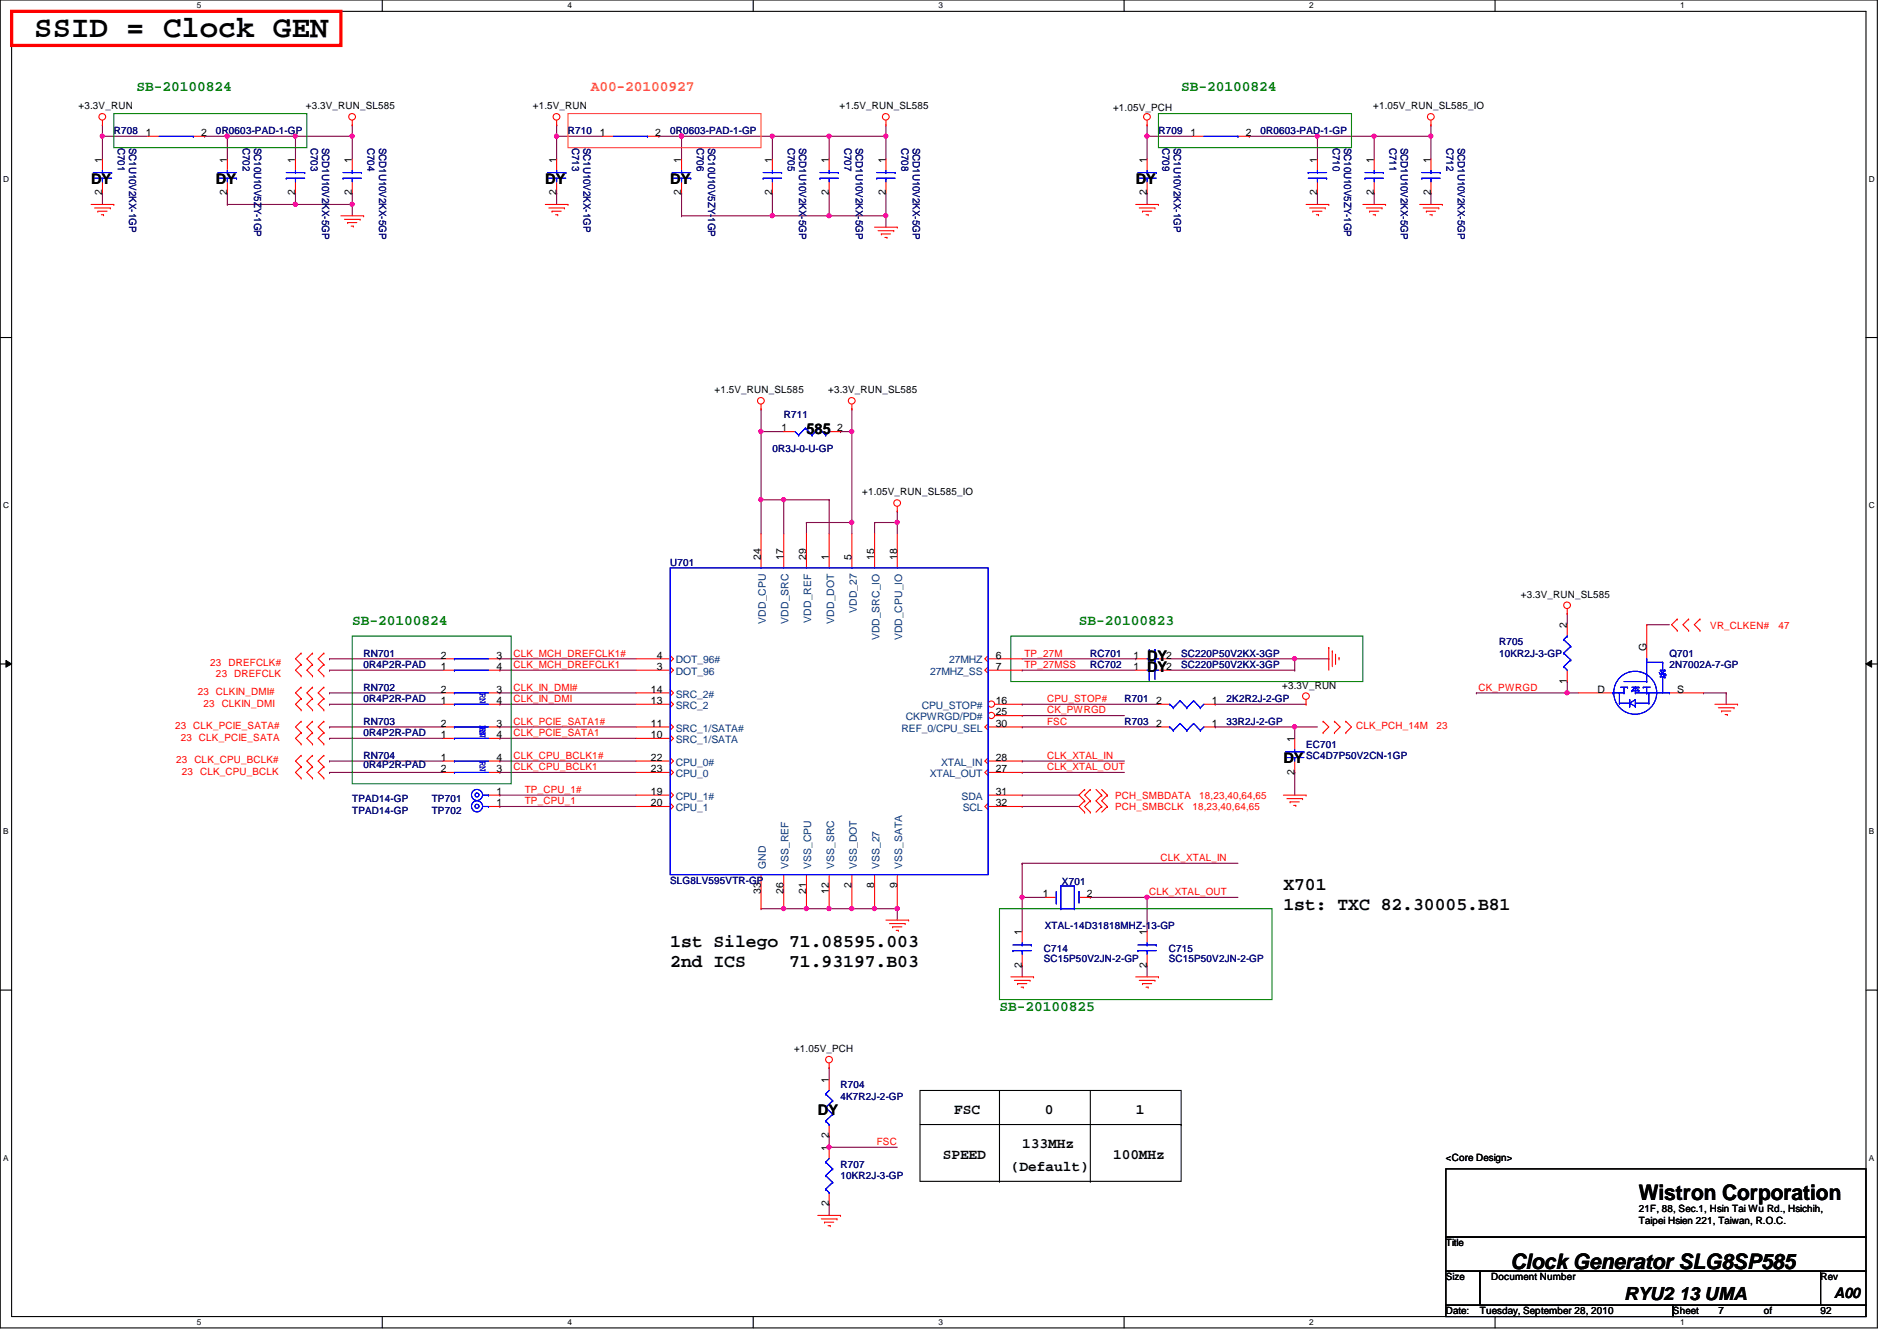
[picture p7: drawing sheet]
<svg xmlns="http://www.w3.org/2000/svg" width="297mm" height="210mm" viewBox="0 0 297 210" stroke-linecap="round" stroke-linejoin="round" font-family="sans-serif">
<defs><g id="words">
<text font-size="4.8" x="5.4" y="5.8">SSID = Clock GEN</text>
<g font-size="3.3">
<text x="256.6" y="187.9">Wistron Corporation</text>
<text x="236.5" y="198.6">Clock Generator SLG8SP585</text>
</g>
<g font-size="2.8">
<text x="201" y="139.3">X701</text>
<text x="201" y="142.5">1st: TXC 82.30005.B81</text>
<text x="104.9" y="148.2">1st Silego 71.08595.003</text>
<text x="104.9" y="151.4">2nd ICS</text>
<text x="123.6" y="151.4">71.93197.B03</text>
<text x="254.3" y="203.5">RYU2 13 UMA</text>
</g>
<g font-size="2.3" fill="#008000">
<text x="21.4" y="14.3">SB-20100824</text>
<text x="185" y="14.3">SB-20100824</text>
<text x="55.2" y="97.9">SB-20100824</text>
<text x="168.9" y="97.9">SB-20100823</text>
<text x="156.5" y="158.3">SB-20100825</text>
</g>
<text font-size="2.3" fill="#ff8000" x="92.5" y="14.3">A00-20100927</text>
<g font-size="2.3">
<text x="14.3" y="28.8">DY</text>
<text x="33.8" y="28.8">DY</text>
<text x="85.4" y="28.8">DY</text>
<text x="104.9" y="28.8">DY</text>
<text x="177.8" y="28.8">DY</text>
<text x="126.3" y="67.9">585</text>
<text x="179.6" y="103.5">DY</text>
<text x="179.6" y="105.2">DY</text>
<text x="201" y="119.5">DY</text>
<text x="128.1" y="174.6">DY</text>
<text x="149.4" y="174.3">FSC</text>
<text x="160.1" y="179.7">133MHz</text>
<text x="163.6" y="174.3">0</text>
<text x="177.8" y="174.3">1</text>
<text x="147.6" y="181.4">SPEED</text>
<text x="158.3" y="183.2">(Default)</text>
<text x="174.3" y="181.4">100MHz</text>
<text x="287.2" y="203.2">A00</text>
</g>
<g font-size="1.6">
<text x="12.3" y="17.1">+3.3V_RUN</text>
<text x="47.9" y="17.1">+3.3V_RUN_SL585</text>
<text x="83.4" y="17.1">+1.5V_RUN</text>
<text x="131.4" y="17.1">+1.5V_RUN_SL585</text>
<text x="174.3" y="17.4">+1.05V_PCH</text>
<text x="215" y="17.1">+1.05V_RUN_SL585_IO</text>
<text x="22.8" y="21.3">1</text>
<text x="31.5" y="21.3">2</text>
<text x="93.9" y="21.3">1</text>
<text x="102.6" y="21.3">2</text>
<text x="186.4" y="21.3">1</text>
<text x="195.1" y="21.3">2</text>
<text x="16" y="25.4" transform="rotate(-90 16 25.4)">1</text>
<text x="35.6" y="25.4" transform="rotate(-90 35.6 25.4)">1</text>
<text x="46.2" y="25.4" transform="rotate(-90 46.2 25.4)">1</text>
<text x="55.1" y="25.4" transform="rotate(-90 55.1 25.4)">1</text>
<text x="87.1" y="25.4" transform="rotate(-90 87.1 25.4)">1</text>
<text x="106.7" y="25.4" transform="rotate(-90 106.7 25.4)">1</text>
<text x="120.9" y="25.4" transform="rotate(-90 120.9 25.4)">1</text>
<text x="129.8" y="25.4" transform="rotate(-90 129.8 25.4)">1</text>
<text x="138.7" y="25.4" transform="rotate(-90 138.7 25.4)">1</text>
<text x="179.6" y="25.4" transform="rotate(-90 179.6 25.4)">1</text>
<text x="206.2" y="25.4" transform="rotate(-90 206.2 25.4)">1</text>
<text x="215.1" y="25.4" transform="rotate(-90 215.1 25.4)">1</text>
<text x="224" y="25.4" transform="rotate(-90 224 25.4)">1</text>
<text x="16" y="30.6" transform="rotate(-90 16 30.6)">2</text>
<text x="35.6" y="30.6" transform="rotate(-90 35.6 30.6)">2</text>
<text x="46.2" y="30.6" transform="rotate(-90 46.2 30.6)">2</text>
<text x="55.1" y="30.6" transform="rotate(-90 55.1 30.6)">2</text>
<text x="87.1" y="30.6" transform="rotate(-90 87.1 30.6)">2</text>
<text x="106.7" y="30.6" transform="rotate(-90 106.7 30.6)">2</text>
<text x="120.9" y="30.6" transform="rotate(-90 120.9 30.6)">2</text>
<text x="129.8" y="30.6" transform="rotate(-90 129.8 30.6)">2</text>
<text x="138.7" y="30.6" transform="rotate(-90 138.7 30.6)">2</text>
<text x="179.6" y="30.6" transform="rotate(-90 179.6 30.6)">2</text>
<text x="206.2" y="30.6" transform="rotate(-90 206.2 30.6)">2</text>
<text x="215.1" y="30.6" transform="rotate(-90 215.1 30.6)">2</text>
<text x="224" y="30.6" transform="rotate(-90 224 30.6)">2</text>
<text x="111.9" y="61.6">+1.5V_RUN_SL585</text>
<text x="129.7" y="61.6">+3.3V_RUN_SL585</text>
<text x="122.4" y="67.5">1</text>
<text x="131.1" y="67.5">2</text>
<text x="135" y="77.6">+1.05V_RUN_SL585_IO</text>
<text x="119.1" y="87.7" transform="rotate(-90 119.1 87.7)">24</text>
<text x="122.7" y="87.7" transform="rotate(-90 122.7 87.7)">17</text>
<text x="126.2" y="87.7" transform="rotate(-90 126.2 87.7)">29</text>
<text x="129.8" y="87.7" transform="rotate(-90 129.8 87.7)">1</text>
<text x="133.3" y="87.7" transform="rotate(-90 133.3 87.7)">5</text>
<text x="136.9" y="87.7" transform="rotate(-90 136.9 87.7)">15</text>
<text x="140.5" y="87.7" transform="rotate(-90 140.5 87.7)">18</text>
<text x="238.1" y="93.6">+3.3V_RUN_SL585</text>
<text x="245.4" y="98.3" transform="rotate(-90 245.4 98.3)">2</text>
<text x="257.8" y="101.9" transform="rotate(-90 257.8 101.9)">G</text>
<text x="69" y="104.9">1</text>
<text x="69" y="103.1">2</text>
<text x="77.7" y="103.1">3</text>
<text x="77.7" y="104.9">4</text>
<text x="102.8" y="104.9">3</text>
<text x="102.8" y="103.1">4</text>
<text x="156" y="103.1">6</text>
<text x="156" y="104.9">7</text>
<text x="177.5" y="103.1">1</text>
<text x="177.5" y="104.9">1</text>
<text x="182.6" y="103.1">2</text>
<text x="182.6" y="104.9">2</text>
<text x="200.8" y="107.8">+3.3V_RUN</text>
<text x="245.4" y="107" transform="rotate(-90 245.4 107)">1</text>
<text x="69" y="113.7">2</text>
<text x="69" y="110.2">1</text>
<text x="69" y="108.4">2</text>
<text x="77.7" y="113.7">3</text>
<text x="77.7" y="108.4">3</text>
<text x="77.7" y="110.2">4</text>
<text x="101.9" y="113.7">11</text>
<text x="101.9" y="110.2">13</text>
<text x="101.9" y="108.4">14</text>
<text x="156" y="110.2">16</text>
<text x="156" y="113.7">30</text>
<text x="156" y="112">25</text>
<text x="181.1" y="110.2">2</text>
<text x="181.1" y="113.7">2</text>
<text x="189.7" y="110.2">1</text>
<text x="189.7" y="113.7">1</text>
<text x="250.1" y="108.4">D</text>
<text x="262.6" y="108.4">S</text>
<text x="69" y="115.5">1</text>
<text x="69" y="119.1">1</text>
<text x="77.7" y="115.5">4</text>
<text x="77.7" y="119.1">4</text>
<text x="101.9" y="115.5">10</text>
<text x="101.9" y="119.1">22</text>
<text x="156" y="119.1">28</text>
<text x="202.7" y="116.1" transform="rotate(-90 202.7 116.1)">1</text>
<text x="69" y="120.9">2</text>
<text x="77.7" y="120.9">3</text>
<text x="77.7" y="124.4">1</text>
<text x="101.9" y="124.4">19</text>
<text x="101.9" y="120.9">23</text>
<text x="156" y="120.9">27</text>
<text x="156" y="124.4">31</text>
<text x="202.7" y="121.2" transform="rotate(-90 202.7 121.2)">2</text>
<text x="77.7" y="126.2">1</text>
<text x="101.9" y="126.2">20</text>
<text x="156" y="126.2">32</text>
<text x="119.1" y="139.9" transform="rotate(-90 119.1 139.9)">33</text>
<text x="122.7" y="139.9" transform="rotate(-90 122.7 139.9)">26</text>
<text x="126.2" y="139.9" transform="rotate(-90 126.2 139.9)">21</text>
<text x="129.8" y="139.9" transform="rotate(-90 129.8 139.9)">12</text>
<text x="133.3" y="139" transform="rotate(-90 133.3 139)">2</text>
<text x="136.9" y="139" transform="rotate(-90 136.9 139)">8</text>
<text x="140.5" y="139" transform="rotate(-90 140.5 139)">9</text>
<text x="163.3" y="140.4">1</text>
<text x="170.2" y="140.4">2</text>
<text x="160" y="146.3" transform="rotate(-90 160 146.3)">1</text>
<text x="179.6" y="146.3" transform="rotate(-90 179.6 146.3)">1</text>
<text x="160" y="151.5" transform="rotate(-90 160 151.5)">2</text>
<text x="179.6" y="151.5" transform="rotate(-90 179.6 151.5)">2</text>
<text x="124.3" y="164.7">+1.05V_PCH</text>
<text x="129.8" y="169.5" transform="rotate(-90 129.8 169.5)">1</text>
<text x="129.8" y="178.1" transform="rotate(-90 129.8 178.1)">2</text>
<text x="129.8" y="180.1" transform="rotate(-90 129.8 180.1)">1</text>
<text x="226.4" y="181.7">&lt;Core Design&gt;</text>
<text x="129.8" y="188.8" transform="rotate(-90 129.8 188.8)">2</text>
<text x="256.6" y="189.7">21F, 88, Sec.1, Hsin Tai Wu Rd., Hsichih,</text>
<text x="256.6" y="191.6">Taipei Hsien 221, Taiwan, R.O.C.</text>
<text x="226.4" y="195.1">Title</text>
<text x="226.4" y="200.4">Size</text>
<text x="233.5" y="200.4">Document Number</text>
<text x="285.1" y="200.4">Rev</text>
<text x="226.4" y="205.7">Date:</text>
<text x="231.7" y="205.7">Tuesday, September 28, 2010</text>
<text x="262" y="205.7">Sheet</text>
<text x="269.1" y="205.7">7</text>
<text x="276.2" y="205.7">of</text>
<text x="285.1" y="205.7">92</text>
</g>
<g font-size="1.6" fill="#000080">
<text x="17.8" y="21">R708</text>
<text x="18.5" y="23.1" transform="rotate(90 18.5 23.1)">C701</text>
<text x="20.2" y="23.1" transform="rotate(90 20.2 23.1)">SC1U10V2KX-1GP</text>
<text x="33.8" y="21">0R0603-PAD-1-GP</text>
<text x="38" y="23.1" transform="rotate(90 38 23.1)">C702</text>
<text x="39.8" y="23.1" transform="rotate(90 39.8 23.1)">SC10U10V5ZY-1GP</text>
<text x="48.7" y="23.1" transform="rotate(90 48.7 23.1)">C703</text>
<text x="50.5" y="23.1" transform="rotate(90 50.5 23.1)">SCD1U10V2KX-5GP</text>
<text x="57.6" y="23.1" transform="rotate(90 57.6 23.1)">C704</text>
<text x="59.3" y="23.1" transform="rotate(90 59.3 23.1)">SCD1U10V2KX-5GP</text>
<text x="88.9" y="21">R710</text>
<text x="89.6" y="23.1" transform="rotate(90 89.6 23.1)">C713</text>
<text x="91.4" y="23.1" transform="rotate(90 91.4 23.1)">SC1U10V2KX-1GP</text>
<text x="104.9" y="21">0R0603-PAD-1-GP</text>
<text x="109.1" y="23.1" transform="rotate(90 109.1 23.1)">C706</text>
<text x="110.9" y="23.1" transform="rotate(90 110.9 23.1)">SC10U10V5ZY-1GP</text>
<text x="123.4" y="23.1" transform="rotate(90 123.4 23.1)">C705</text>
<text x="125.1" y="23.1" transform="rotate(90 125.1 23.1)">SCD1U10V2KX-5GP</text>
<text x="132.2" y="23.1" transform="rotate(90 132.2 23.1)">C707</text>
<text x="134" y="23.1" transform="rotate(90 134 23.1)">SCD1U10V2KX-5GP</text>
<text x="141.1" y="23.1" transform="rotate(90 141.1 23.1)">C708</text>
<text x="142.9" y="23.1" transform="rotate(90 142.9 23.1)">SCD1U10V2KX-5GP</text>
<text x="181.4" y="21">R709</text>
<text x="182" y="23.1" transform="rotate(90 182 23.1)">C709</text>
<text x="183.8" y="23.1" transform="rotate(90 183.8 23.1)">SC1U10V2KX-1GP</text>
<text x="197.4" y="21">0R0603-PAD-1-GP</text>
<text x="208.7" y="23.1" transform="rotate(90 208.7 23.1)">C710</text>
<text x="210.5" y="23.1" transform="rotate(90 210.5 23.1)">SC10U10V5ZY-1GP</text>
<text x="217.6" y="23.1" transform="rotate(90 217.6 23.1)">C711</text>
<text x="219.4" y="23.1" transform="rotate(90 219.4 23.1)">SCD1U10V2KX-5GP</text>
<text x="226.5" y="23.1" transform="rotate(90 226.5 23.1)">C712</text>
<text x="228.3" y="23.1" transform="rotate(90 228.3 23.1)">SCD1U10V2KX-5GP</text>
<text x="122.7" y="65.4">R711</text>
<text x="120.9" y="70.8">0R3J-0-U-GP</text>
<text x="104.9" y="88.6">U701</text>
<text x="234.7" y="101">R705</text>
<text x="56.9" y="104.6">0R4P2R-PAD</text>
<text x="56.9" y="102.8">RN701</text>
<text x="170.7" y="102.8">RC701</text>
<text x="170.7" y="104.6">RC702</text>
<text x="185" y="102.8">SC220P50V2KX-3GP</text>
<text x="185" y="104.6">SC220P50V2KX-3GP</text>
<text x="234.7" y="102.8">10KR2J-3-GP</text>
<text x="261.4" y="102.8">Q701</text>
<text x="261.4" y="104.6">2N7002A-7-GP</text>
<text x="56.9" y="109.9">0R4P2R-PAD</text>
<text x="56.9" y="113.5">RN703</text>
<text x="56.9" y="108.1">RN702</text>
<text x="176.1" y="109.9">R701</text>
<text x="176.1" y="113.5">R703</text>
<text x="192.1" y="109.9">2K2R2J-2-GP</text>
<text x="192.1" y="113.5">33R2J-2-GP</text>
<text x="56.9" y="115.2">0R4P2R-PAD</text>
<text x="56.9" y="118.8">RN704</text>
<text x="204.5" y="117">EC701</text>
<text x="204.5" y="118.8">SC4D7P50V2CN-1GP</text>
<text x="55.2" y="125.6">TPAD14-GP</text>
<text x="56.9" y="120.2">0R4P2R-PAD</text>
<text x="67.6" y="125.6">TP701</text>
<text x="55.2" y="127.3">TPAD14-GP</text>
<text x="67.6" y="127.3">TP702</text>
<text x="104.9" y="138.3">SLG8LV595VTR-GP</text>
<text x="166.3" y="138.5">X701</text>
<text x="163.4" y="149">C714</text>
<text x="163.6" y="145.5">XTAL-14D31818MHZ-13-GP</text>
<text x="183" y="149">C715</text>
<text x="163.4" y="150.6">SC15P50V2JN-2-GP</text>
<text x="183" y="150.6">SC15P50V2JN-2-GP</text>
<text x="131.6" y="170.3">R704</text>
<text x="131.6" y="172.1">4K7R2J-2-GP</text>
<text x="131.6" y="182.8">R707</text>
<text x="131.6" y="184.6">10KR2J-3-GP</text>
</g>
<g font-size="1.6" fill="#004080">
<text x="134.2" y="95.9" transform="rotate(-90 134.2 95.9)">VDD_27</text>
<text x="119.9" y="97.6" transform="rotate(-90 119.9 97.6)">VDD_CPU</text>
<text x="123.5" y="97.6" transform="rotate(-90 123.5 97.6)">VDD_SRC</text>
<text x="127" y="97.5" transform="rotate(-90 127 97.5)">VDD_REF</text>
<text x="130.6" y="97.6" transform="rotate(-90 130.6 97.6)">VDD_DOT</text>
<text x="137.7" y="100.2" transform="rotate(-90 137.7 100.2)">VDD_SRC_IO</text>
<text x="141.3" y="100.2" transform="rotate(-90 141.3 100.2)">VDD_CPU_IO</text>
<text x="105.8" y="105.6">DOT_96</text>
<text x="105.8" y="103.8">DOT_96#</text>
<text x="145.6" y="105.6">27MHZ_SS</text>
<text x="148.6" y="103.8">27MHZ</text>
<text x="105.8" y="111">SRC_2</text>
<text x="105.8" y="109.2">SRC_2#</text>
<text x="141.9" y="112.7">CKPWRGD/PD#</text>
<text x="144.4" y="111">CPU_STOP#</text>
<text x="105.8" y="116.3">SRC_1/SATA</text>
<text x="105.8" y="114.5">SRC_1/SATA#</text>
<text x="105.8" y="119.8">CPU_0#</text>
<text x="141.2" y="114.5">REF_0/CPU_SEL</text>
<text x="147.4" y="119.8">XTAL_IN</text>
<text x="105.8" y="125.2">CPU_1#</text>
<text x="105.8" y="121.6">CPU_0</text>
<text x="145.6" y="121.6">XTAL_OUT</text>
<text x="150.6" y="125.2">SDA</text>
<text x="105.8" y="127">CPU_1</text>
<text x="150.7" y="127">SCL</text>
<text x="119.9" y="136" transform="rotate(-90 119.9 136)">GND</text>
<text x="123.5" y="136" transform="rotate(-90 123.5 136)">VSS_REF</text>
<text x="127" y="136" transform="rotate(-90 127 136)">VSS_CPU</text>
<text x="130.6" y="136" transform="rotate(-90 130.6 136)">VSS_SRC</text>
<text x="134.2" y="136" transform="rotate(-90 134.2 136)">VSS_DOT</text>
<text x="137.7" y="136" transform="rotate(-90 137.7 136)">VSS_27</text>
<text x="141.3" y="136" transform="rotate(-90 141.3 136)">VSS_SATA</text>
</g>
<g font-size="1.6" fill="#f00">
<text x="267.8" y="98.5">VR_CLKEN#</text>
<text x="278.5" y="98.5">47</text>
<text x="32.9" y="104.2">23 DREFCLK#</text>
<text x="33.8" y="106">23 DREFCLK</text>
<text x="80.4" y="104.6">CLK_MCH_DREFCLK1</text>
<text x="80.4" y="102.8">CLK_MCH_DREFCLK1#</text>
<text x="160.4" y="104.6">TP_27MSS</text>
<text x="160.4" y="102.8">TP_27M</text>
<text x="31" y="108.8">23 CLKIN_DMI#</text>
<text x="31.9" y="110.6">23 CLKIN_DMI</text>
<text x="80.4" y="109.9">CLK_IN_DMI</text>
<text x="80.4" y="108.1">CLK_IN_DMI#</text>
<text x="80.4" y="113.5">CLK_PCIE_SATA1#</text>
<text x="164" y="111.7">CK_PWRGD</text>
<text x="164" y="109.9">CPU_STOP#</text>
<text x="164" y="113.5">FSC</text>
<text x="231.5" y="108.1">CK_PWRGD</text>
<text x="27.4" y="114.2">23 CLK_PCIE_SATA#</text>
<text x="27.6" y="119.5">23 CLK_CPU_BCLK#</text>
<text x="28.3" y="116">23 CLK_PCIE_SATA</text>
<text x="80.4" y="118.8">CLK_CPU_BCLK1#</text>
<text x="80.4" y="115.2">CLK_PCIE_SATA1</text>
<text x="164" y="118.8">CLK_XTAL_IN</text>
<text x="212.3" y="114.2">CLK_PCH_14M</text>
<text x="225" y="114.2">23</text>
<text x="28.5" y="121.3">23 CLK_CPU_BCLK</text>
<text x="80.4" y="120.6">CLK_CPU_BCLK1</text>
<text x="82.2" y="124.1">TP_CPU_1#</text>
<text x="82.2" y="125.9">TP_CPU_1</text>
<text x="164" y="120.6">CLK_XTAL_OUT</text>
<text x="174.6" y="125">PCH_SMBDATA</text>
<text x="187.8" y="125">18,23,40,64,65</text>
<text x="174.6" y="126.8">PCH_SMBCLK</text>
<text x="186.7" y="126.8">18,23,40,64,65</text>
<text x="181.7" y="134.8">CLK_XTAL_IN</text>
<text x="180" y="140.1">CLK_XTAL_OUT</text>
<text x="137.3" y="179.2">FSC</text>
</g>
<g font-size="1.6" fill="#00f">
<text x="75.1" y="108.5" transform="rotate(90 75.1 108.5)">RN</text>
<text x="75.1" y="113.5" transform="rotate(90 75.1 113.5)">RN</text>
<text x="75.1" y="119.1" transform="rotate(90 75.1 119.1)">RN</text>
</g>
<g font-size="1.3">
<text x="30.8" y="1.3">5</text>
<text x="88.9" y="1.3">4</text>
<text x="146.9" y="1.3">3</text>
<text x="205" y="1.3">2</text>
<text x="263.1" y="1.3">1</text>
<text x=".5" y="28.4">D</text>
<text x="292.6" y="28.4">D</text>
<text x=".5" y="79.5">C</text>
<text x="292.6" y="79.5">C</text>
<text x=".5" y="130.6">B</text>
<text x="292.6" y="130.6">B</text>
<text x=".5" y="181.7">A</text>
<text x="292.6" y="181.7">A</text>
<text x="30.8" y="207.4">5</text>
<text x="88.9" y="207.4">4</text>
<text x="146.9" y="207.4">3</text>
<text x="205" y="207.4">2</text>
<text x="263.1" y="207.4">1</text>
</g>
</g></defs>
<path d="M0 0h294v207.9h-294zM1.8 1.8h290.4v204.3h-290.4z" fill="none" stroke="#000" stroke-width=".17"/>
<g fill="#fff">
<path d="M30.8 .2h.7v1.4h-.7z"/>
<path d="M30.8 206.2h.7v1.4h-.7z"/>
</g>
<path d="M59.9 0v1.8M59.9 206.1v1.8" fill="none" stroke="#000" stroke-width=".17"/>
<g fill="#fff">
<path d="M88.9 .2h.6v1.4h-.6z"/>
<path d="M88.9 206.2h.6v1.4h-.6z"/>
</g>
<path d="M117.9 0v1.8M117.9 206.1v1.8" fill="none" stroke="#000" stroke-width=".17"/>
<g fill="#fff">
<path d="M146.9 .2h.7v1.4h-.7z"/>
<path d="M146.9 206.2h.7v1.4h-.7z"/>
</g>
<path d="M176 0v1.8M176 206.1v1.8" fill="none" stroke="#000" stroke-width=".17"/>
<g fill="#fff">
<path d="M205 .2h.7v1.4h-.7z"/>
<path d="M205 206.2h.7v1.4h-.7z"/>
</g>
<path d="M234.1 0v1.8M234.1 206.1v1.8" fill="none" stroke="#000" stroke-width=".17"/>
<g fill="#fff">
<path d="M263.1 .2h.7v1.4h-.7z"/>
<path d="M263.1 206.2h.7v1.4h-.7z"/>
<path d="M.5 27.3h.9v1.4h-.9z"/>
<path d="M292.6 27.3h.9v1.4h-.9z"/>
<path d="M.5 78.4h.9v1.4h-.9z"/>
<path d="M292.6 78.4h.9v1.4h-.9z"/>
</g>
<path d="M0 52.8h1.8M292.2 52.8h1.8" fill="none" stroke="#000" stroke-width=".17"/>
<g fill="#fff">
<path d="M.5 129.5h.8v1.4h-.8z"/>
<path d="M292.6 129.5h.9v1.4h-.9z"/>
</g>
<path d="M0 103.9h1.8M292.2 103.9h1.8" fill="none" stroke="#000" stroke-width=".17"/>
<path d="M.9 103.4l.9 .5-.9 .5zM292.2 103.9l.9-.5v1z" fill="#000"/>
<path d="M.9 103.4l.9 .5-.9 .5zM292.2 103.9l.9-.5v1z" fill="none" stroke="#000" stroke-width=".16"/>
<g fill="#fff">
<path d="M.5 180.5h.8v1.4h-.8z"/>
<path d="M292.6 180.5h.9v1.4h-.9z"/>
</g>
<path d="M0 155h1.8M292.2 155h1.8" fill="none" stroke="#000" stroke-width=".17"/>
<path d="M16 19.6h.1M16 19.6v1.7M46.3 21.3h.1M46.3 21.3h8.9" fill="none" stroke="#800040" stroke-width=".17"/>
<circle cx="46.2" cy="21.3" r=".32" fill="#f0f"/>
<circle cx="46.2" cy="21.3" r=".32" fill="none" stroke="#f0f" stroke-width=".17"/>
<path d="M55.2 21.3h.1M55.2 21.3v3.6" fill="none" stroke="#800040" stroke-width=".17"/>
<circle cx="55.1" cy="21.3" r=".32" fill="#f0f"/>
<circle cx="55.1" cy="21.3" r=".32" fill="none" stroke="#f0f" stroke-width=".17"/>
<path d="M16 21.3h.1M16 21.3h7.2M35.6 21.3h.1M35.6 21.3v3.6" fill="none" stroke="#800040" stroke-width=".17"/>
<circle cx="16" cy="21.3" r=".32" fill="#f0f"/>
<circle cx="16" cy="21.3" r=".32" fill="none" stroke="#f0f" stroke-width=".17"/>
<path d="M32 21.3h.1M32 21.3h3.6" fill="none" stroke="#800040" stroke-width=".17"/>
<circle cx="35.6" cy="21.3" r=".32" fill="#f0f"/>
<circle cx="35.6" cy="21.3" r=".32" fill="none" stroke="#f0f" stroke-width=".17"/>
<path d="M16 21.3h.1M16 21.3v3.6M35.6 21.3h.1M35.6 21.3h10.7M46.3 21.3h.1M46.3 21.3v3.6M129.8 167.1h.1M129.8 177.8h.1M129.8 167.1v1.8M129.8 177.8v1.8M129.8 188.5h.1M129.8 188.5v1.7" fill="none" stroke="#800040" stroke-width=".17"/>
<circle cx="35.6" cy="21.3" r=".32" fill="#f0f"/>
<circle cx="35.6" cy="21.3" r=".32" fill="none" stroke="#f0f" stroke-width=".17"/>
<path d="M179.6 30.2h.1M179.6 30.2v1.8M195.6 21.3h.1M195.6 21.3h28.5M206.3 30.2h.1M206.3 21.3h.1M206.3 30.2v1.8M215.2 30.2h.1M215.2 21.3h.1M215.2 30.2v1.8M224.1 30.2h.1M224.1 30.2v1.8" fill="none" stroke="#800040" stroke-width=".17"/>
<circle cx="224" cy="21.3" r=".32" fill="#f0f"/>
<circle cx="224" cy="21.3" r=".32" fill="none" stroke="#f0f" stroke-width=".17"/>
<path d="M215.2 21.3h.1M215.2 21.3v3.6" fill="none" stroke="#800040" stroke-width=".17"/>
<circle cx="215.2" cy="21.3" r=".32" fill="#f0f"/>
<circle cx="215.2" cy="21.3" r=".32" fill="none" stroke="#f0f" stroke-width=".17"/>
<path d="M206.3 21.3h.1M206.3 21.3v3.6" fill="none" stroke="#800040" stroke-width=".17"/>
<circle cx="206.3" cy="21.3" r=".32" fill="#f0f"/>
<circle cx="206.3" cy="21.3" r=".32" fill="none" stroke="#f0f" stroke-width=".17"/>
<path d="M179.6 21.3h.1M179.6 21.3v3.6M51.6 108.5h.1M51.6 110.2h.1M51.6 108.5h17.8M51.6 110.2h17.8M160.1 140.5h.1M160.1 140.5h3.5" fill="none" stroke="#800040" stroke-width=".17"/>
<circle cx="160" cy="140.4" r=".32" fill="#f0f"/>
<circle cx="160" cy="140.4" r=".32" fill="none" stroke="#f0f" stroke-width=".17"/>
<path d="M160.1 135.1h.1M160.1 135.1h33.7M160.1 140.5h.1M160.1 140.5v5.3M170.7 140.5h.1M170.7 140.5h8.9M179.6 140.5h.1M179.6 140.5v5.3" fill="none" stroke="#800040" stroke-width=".17"/>
<circle cx="179.6" cy="140.4" r=".32" fill="#f0f"/>
<circle cx="179.6" cy="140.4" r=".32" fill="none" stroke="#f0f" stroke-width=".17"/>
<path d="M136.9 142.2h.1M136.9 142.2h3.6M160.1 151.1h.1M160.1 151.1v1.8M179.6 140.5h.1M179.6 151.1h.1M179.6 140.5h14.2M179.6 151.1v1.8" fill="none" stroke="#800040" stroke-width=".17"/>
<circle cx="136.9" cy="142.2" r=".32" fill="#f0f"/>
<circle cx="136.9" cy="142.2" r=".32" fill="none" stroke="#f0f" stroke-width=".17"/>
<path d="M140.5 142.2h.1M140.5 142.2v1.8" fill="none" stroke="#800040" stroke-width=".17"/>
<circle cx="140.5" cy="142.2" r=".32" fill="#f0f"/>
<circle cx="140.5" cy="142.2" r=".32" fill="none" stroke="#f0f" stroke-width=".17"/>
<path d="M129.8 142.2h.1M129.8 142.2h3.6" fill="none" stroke="#800040" stroke-width=".17"/>
<circle cx="129.8" cy="142.2" r=".32" fill="#f0f"/>
<circle cx="129.8" cy="142.2" r=".32" fill="none" stroke="#f0f" stroke-width=".17"/>
<path d="M122.7 142.2h.1M122.7 142.2h3.6" fill="none" stroke="#800040" stroke-width=".17"/>
<circle cx="122.7" cy="142.2" r=".32" fill="#f0f"/>
<circle cx="122.7" cy="142.2" r=".32" fill="none" stroke="#f0f" stroke-width=".17"/>
<path d="M126.3 142.2h.1M126.3 142.2h3.5" fill="none" stroke="#800040" stroke-width=".17"/>
<circle cx="126.3" cy="142.2" r=".32" fill="#f0f"/>
<circle cx="126.3" cy="142.2" r=".32" fill="none" stroke="#f0f" stroke-width=".17"/>
<path d="M119.2 142.2h.1M119.2 142.2h3.5M133.4 142.2h.1M133.4 142.2h3.5" fill="none" stroke="#800040" stroke-width=".17"/>
<circle cx="133.4" cy="142.2" r=".32" fill="#f0f"/>
<circle cx="133.4" cy="142.2" r=".32" fill="none" stroke="#f0f" stroke-width=".17"/>
<g fill="none" stroke="#800040" stroke-width=".17">
<path d="M133.4 81.8h.1M133.4 81.8v1.8M51.6 119.1h.1M51.6 115.6h.1M51.6 113.8h.1M51.6 104.9h.1M51.6 103.1h.1M51.6 119.1h17.8M51.6 115.6h17.8M51.6 113.8h17.8M51.6 104.9h17.8M51.6 103.1h17.8"/>
<path d="M78.3 119.1h.1M78.3 110.2h.1M78.3 108.5h.1M78.3 115.6h.1M78.3 113.8h.1M78.3 104.9h.1M78.3 103.1h.1M78.3 119.1h21.3M78.3 110.2h21.3M78.3 108.5h21.3M78.3 115.6h21.3M78.3 113.8h21.3"/>
<path d="M78.3 104.9h21.3M78.3 103.1h21.3M51.6 120.9h.1M51.6 120.9h17.8M78.3 120.9h.1M78.3 120.9h21.3"/>
</g>
<circle cx="133.4" cy="81.8" r=".32" fill="#f0f"/>
<circle cx="133.4" cy="81.8" r=".32" fill="none" stroke="#f0f" stroke-width=".17"/>
<path d="M136.9 81.8h.1M136.9 81.8v1.8M136.9 81.8h3.6M140.5 81.8h.1M140.5 81.8v1.8" fill="none" stroke="#800040" stroke-width=".17"/>
<circle cx="140.5" cy="81.8" r=".32" fill="#f0f"/>
<circle cx="140.5" cy="81.8" r=".32" fill="none" stroke="#f0f" stroke-width=".17"/>
<g fill="none" stroke="#800040" stroke-width=".17">
<path d="M179.6 21.3h.1M179.6 21.3h7.1M140.5 80h.1M140.5 80v1.8M160.1 119.1h.1M160.1 112h.1M160.1 110.2h.1M160.1 113.8h.1M160.1 119.1h16M160.1 112h16M160.1 110.2h21.3M160.1 113.8h21.3"/>
<path d="M190.3 110.2h.1M190.3 110.2h14.2M160.1 120.9h.1M160.1 124.5h.1M160.1 126.2h.1M160.1 135.1h.1M160.1 120.9h16M160.1 124.5h8.8M160.1 126.2h8.8M160.1 135.1v5.4"/>
</g>
<circle cx="179.6" cy="21.3" r=".32" fill="#f0f"/>
<circle cx="179.6" cy="21.3" r=".32" fill="none" stroke="#f0f" stroke-width=".17"/>
<path d="M179.6 19.6h.1M179.6 19.6v1.7M129.8 179.6h.1M129.8 179.6h10.7" fill="none" stroke="#800040" stroke-width=".17"/>
<circle cx="129.8" cy="179.6" r=".32" fill="#f0f"/>
<circle cx="129.8" cy="179.6" r=".32" fill="none" stroke="#f0f" stroke-width=".17"/>
<path d="M202.7 113.8h.1M202.7 113.8h3.6M78.3 124.5h.1M78.3 126.2h.1M78.3 124.5h21.3M78.3 126.2h21.3M202.7 120.9h.1M202.7 120.9v3.6" fill="none" stroke="#800040" stroke-width=".17"/>
<circle cx="202.7" cy="113.8" r=".32" fill="#f0f"/>
<circle cx="202.7" cy="113.8" r=".32" fill="none" stroke="#f0f" stroke-width=".17"/>
<path d="M160.1 104.9h.1M160.1 104.9h17.7M245.4 108.5h.1M245.4 108.5h1.8" fill="none" stroke="#800040" stroke-width=".17"/>
<circle cx="245.4" cy="108.4" r=".32" fill="#f0f"/>
<circle cx="245.4" cy="108.4" r=".32" fill="none" stroke="#f0f" stroke-width=".17"/>
<g fill="none" stroke="#800040" stroke-width=".17">
<path d="M16 30.2h.1M16 30.2v1.8M55.2 32h.1M55.2 30.2h.1M55.2 30.2v3.6M245.4 96h.1M245.4 96v1.8M257.8 97.8h.1M257.8 97.8h3.6M231.2 108.5h.1M245.4 106.7h.1M245.4 106.7v1.8h-14.2"/>
<path d="M266.7 108.5h.1M266.7 108.5h3.6M270.3 108.5h.1M270.3 108.5v1.7"/>
</g>
<circle cx="55.1" cy="32" r=".32" fill="#f0f"/>
<circle cx="55.1" cy="32" r=".32" fill="none" stroke="#f0f" stroke-width=".17"/>
<path d="M46.3 32h.1M46.3 32h8.9" fill="none" stroke="#800040" stroke-width=".17"/>
<circle cx="46.2" cy="32" r=".32" fill="#f0f"/>
<circle cx="46.2" cy="32" r=".32" fill="none" stroke="#f0f" stroke-width=".17"/>
<g fill="none" stroke="#800040" stroke-width=".17">
<path d="M55.2 19.6h.1M55.2 19.6v1.7M224.1 19.6h.1M224.1 19.6v5.3M35.6 30.2h.1M35.6 32h.1M35.6 30.2v1.8M46.3 30.2h.1M46.3 30.2v1.8h-10.7M224.1 21.3h.1M119.2 78.2h.1M119.2 78.2v5.4"/>
<path d="M122.7 78.2h.1M122.7 78.2h7.1M202.7 113.8h.1M202.7 113.8v1.8"/>
</g>
<circle cx="122.7" cy="78.2" r=".32" fill="#f0f"/>
<circle cx="122.7" cy="78.2" r=".32" fill="none" stroke="#f0f" stroke-width=".17"/>
<path d="M129.8 21.3h.1M129.8 21.3h8.9M129.8 78.2h.1M129.8 78.2v5.4" fill="none" stroke="#800040" stroke-width=".17"/>
<circle cx="138.7" cy="21.3" r=".32" fill="#f0f"/>
<circle cx="138.7" cy="21.3" r=".32" fill="none" stroke="#f0f" stroke-width=".17"/>
<circle cx="129.8" cy="21.3" r=".32" fill="#f0f"/>
<circle cx="129.8" cy="21.3" r=".32" fill="none" stroke="#f0f" stroke-width=".17"/>
<path d="M87.2 21.3h.1M87.2 21.3v3.6M106.7 30.2h.1M106.7 30.2v3.6M129.8 33.8h.1M129.8 33.8h8.9" fill="none" stroke="#800040" stroke-width=".17"/>
<circle cx="138.7" cy="33.8" r=".32" fill="#f0f"/>
<circle cx="138.7" cy="33.8" r=".32" fill="none" stroke="#f0f" stroke-width=".17"/>
<circle cx="129.8" cy="33.8" r=".32" fill="#f0f"/>
<circle cx="129.8" cy="33.8" r=".32" fill="none" stroke="#f0f" stroke-width=".17"/>
<path d="M87.2 19.6h.1M87.2 19.6v1.7M87.2 21.3h.1M87.2 21.3h7.1M106.7 21.3h.1M106.7 21.3v3.6" fill="none" stroke="#800040" stroke-width=".17"/>
<circle cx="87.1" cy="21.3" r=".32" fill="#f0f"/>
<circle cx="87.1" cy="21.3" r=".32" fill="none" stroke="#f0f" stroke-width=".17"/>
<path d="M87.2 30.2h.1M87.2 30.2v1.8M103.2 21.3h.1M103.2 21.3h3.5" fill="none" stroke="#800040" stroke-width=".17"/>
<circle cx="106.7" cy="21.3" r=".32" fill="#f0f"/>
<circle cx="106.7" cy="21.3" r=".32" fill="none" stroke="#f0f" stroke-width=".17"/>
<path d="M120.9 21.3h.1M120.9 21.3h8.9M129.8 21.3h.1M129.8 21.3v3.6M138.7 21.3h.1M138.7 21.3v3.6" fill="none" stroke="#800040" stroke-width=".17"/>
<circle cx="120.9" cy="21.3" r=".32" fill="#f0f"/>
<circle cx="120.9" cy="21.3" r=".32" fill="none" stroke="#f0f" stroke-width=".17"/>
<path d="M106.7 21.3h.1M106.7 21.3h14.2M120.9 21.3h.1M120.9 21.3v3.6" fill="none" stroke="#800040" stroke-width=".17"/>
<circle cx="106.7" cy="21.3" r=".32" fill="#f0f"/>
<circle cx="106.7" cy="21.3" r=".32" fill="none" stroke="#f0f" stroke-width=".17"/>
<path d="M106.7 33.8h.1M106.7 33.8h23.1M120.9 33.8h.1M120.9 30.2v3.6M129.8 33.8h.1M129.8 30.2v3.6" fill="none" stroke="#800040" stroke-width=".17"/>
<circle cx="120.9" cy="33.8" r=".32" fill="#f0f"/>
<circle cx="120.9" cy="33.8" r=".32" fill="none" stroke="#f0f" stroke-width=".17"/>
<path d="M138.7 33.8h.1M138.7 30.2v5.4M119.2 67.6h.1M119.2 67.6v10.6" fill="none" stroke="#800040" stroke-width=".17"/>
<circle cx="119.1" cy="67.5" r=".32" fill="#f0f"/>
<circle cx="119.1" cy="67.5" r=".32" fill="none" stroke="#f0f" stroke-width=".17"/>
<g fill="none" stroke="#800040" stroke-width=".17">
<path d="M138.7 19.6v1.7M138.7 21.3h.1M119.2 67.6h.1M119.2 64h.1M119.2 78.2h.1M119.2 67.6h3.5M119.2 64v3.6M119.2 78.2h3.5M122.7 78.2h.1M122.7 78.2v5.4M131.6 67.6h.1M133.4 64h.1"/>
<path d="M133.4 64v3.6h-1.8"/>
</g>
<circle cx="119.1" cy="78.2" r=".32" fill="#f0f"/>
<circle cx="119.1" cy="78.2" r=".32" fill="none" stroke="#f0f" stroke-width=".17"/>
<path d="M133.4 67.6h.1M133.4 67.6v14.2h-7.1M126.3 81.8h.1M126.3 81.8v1.8" fill="none" stroke="#800040" stroke-width=".17"/>
<circle cx="133.4" cy="67.5" r=".32" fill="#f0f"/>
<circle cx="133.4" cy="67.5" r=".32" fill="none" stroke="#f0f" stroke-width=".17"/>
<path d="M160.1 103.1h17.7M177.8 103.1h.1M183.2 103.1h19.5M190.3 113.8h.1M190.3 113.8h12.4M202.7 103.1h.1" fill="none" stroke="#800040" stroke-width=".17"/>
<circle cx="202.7" cy="103.1" r=".32" fill="#f0f"/>
<circle cx="202.7" cy="103.1" r=".32" fill="none" stroke="#f0f" stroke-width=".17"/>
<path d="M183.2 104.9h19.5M202.7 104.9h.1M202.7 103.1h.1M202.7 103.1v1.8M202.7 103.1h5.4M208.1 103.1h.1" fill="none" stroke="#800040" stroke-width=".17"/>
<g fill="none" stroke="#f00" stroke-width=".17">
<path d="M16 19.6h.1M16 18.8v.8M55.2 19.6h.1M55.2 18.8v.8M87.2 19.6h.1M87.2 18.8v.8M138.7 19.6h.1M138.7 18.8v.8M179.6 19.6h.1M179.6 18.8v.8M224.1 19.6h.1M224.1 18.8v.8"/>
<path d="M14.3 32h3.5M14.8 32.6h2.5M15.3 33.1h.1M15.3 33.1h1.5M15.9 33.6h.3M16 24.9v1.8M16 28.4v1.8M16.2 33.6h.1M17.3 32.6h.1M17.8 32h.1M35.6 24.9v1.8M35.6 28.4v1.8"/>
<path d="M53.4 33.8h3.5M53.9 34.3h2.5M54.4 34.8h.1M54.4 34.8h1.5M55 35.4h.3M55.3 35.4h.1M56.4 34.3h.1M56.9 33.8h.1M85.4 32h3.5M85.9 32.6h2.5M86.4 33.1h.1M86.4 33.1h1.5"/>
<path d="M87 33.6h.3M87.3 33.6h.1M88.4 32.6h.1M88.9 32h.1M129.8 24.9v1.8M129.8 28.4v1.8M136.9 35.6h3.6M137.5 36.1h2.5M138 36.6h.1M138 36.6h1.4M138.6 37.2h.3M138.9 37.2h.1"/>
<path d="M140 36.1h.1M140.5 35.6h.1M177.8 32h3.6M178.4 32.6h2.4M178.9 33.1h.1M178.9 33.1h1.4M179.4 33.6h.4M179.6 24.9v1.8M179.6 28.4v1.8M179.8 33.6h.1M180.8 32.6h.1M181.4 32h.1"/>
<path d="M204.5 32h3.6M205.1 32.6h2.4M205.6 33.1h.1M205.6 33.1h1.4M206.1 33.6h.4M206.3 24.9v1.8M206.3 28.4v1.8M206.5 33.6h.1M207.5 32.6h.1M208.1 32h.1M213.4 32h3.6M213.9 32.6h2.5"/>
<path d="M214.5 33.1h.1M214.5 33.1h1.4M215 33.6h.3M215.3 33.6h.1M216.4 32.6h.1M217 32h.1M222.3 32h3.5M222.8 32.6h2.5M223.3 33.1h.1M223.3 33.1h1.5M223.9 33.6h.3M224.1 24.9v1.8"/>
<path d="M224.1 28.4v1.8M224.2 33.6h.1M225.3 32.6h.1M225.8 32h.1M119.2 64h.1M119.2 63.3v.7M122.7 67.6h1.8M129.8 67.6h1.8M133.4 64h.1M133.4 63.3v.7M140.5 79.3v.7M129.8 83.6v5.3"/>
<path d="M133.4 83.6v5.3M136.9 83.6v5.3M140.5 80h.1M245.4 96h.1M245.4 95.3v.7M245.4 97.8v1.8M262.6 98.7h.1M262.6 96.9h.1M262.6 96.9l-.9 .9 .9 .9M264.4 96.9h.1M264.4 98.7h.1M264.4 96.9l-.9 .9 .9 .9"/>
<path d="M266.2 98.7h.1M266.2 96.9h.1M266.2 96.9l-.9 .9 .9 .9M47.2 109.3h.1M47.2 107.6h.1M47.2 111.1h.1M47.2 118.2h.1M47.2 116.5h.1M47.2 114.7h.1M47.2 112.9h.1M47.2 104h.1M47.2 102.2h.1"/>
<path d="M47.2 105.8h.1M47.2 109.3l-.9 .9 .9 .9M47.2 104l-.9 .9 .9 .9M47.2 107.6l-.9 .9 .9 .8M47.2 112.9l-.9 .9 .9 .9M47.2 118.2l-.9 .9 .9 .9M47.2 114.7l-.9 .9 .9 .9M47.2 102.2l-.9 .9 .9 .9M48.9 107.6h.1M48.9 109.3h.1M48.9 111.1h.1M48.9 118.2h.1"/>
<path d="M48.9 114.7h.1M48.9 116.5h.1M48.9 112.9h.1M48.9 102.2h.1M48.9 104h.1M48.9 105.8h.1M48.9 107.6l-.9 .9 .9 .8M48.9 109.3l-.9 .9 .9 .9M48.9 118.2l-.9 .9 .9 .9M48.9 114.7l-.9 .9 .9 .9M48.9 112.9l-.9 .9 .9 .9M48.9 102.2l-.9 .9 .9 .9"/>
<path d="M48.9 104l-.9 .9 .9 .9M50.7 109.3h.1M50.7 107.6h.1M50.7 111.1h.1M50.7 118.2h.1M50.7 116.5h.1M50.7 114.7h.1M50.7 112.9h.1M50.7 104h.1M50.7 102.2h.1M50.7 105.8h.1M50.7 109.3l-.9 .9 .9 .9"/>
<path d="M50.7 107.6l-.9 .9 .9 .8M50.7 104l-.9 .9 .9 .9M50.7 118.2l-.9 .9 .9 .9M50.7 114.7l-.9 .9 .9 .9M50.7 112.9l-.9 .9 .9 .9M50.7 102.2l-.9 .9 .9 .9M99.6 110.2h5.3M99.6 104.9h5.3M99.6 103.1h5.3M99.6 115.6h5.3M99.6 113.8h5.3M99.6 108.5h5.3"/>
<path d="M104.9 104.4l.5 .5-.5 .5M104.9 102.6l.5 .5-.5 .5M104.9 115.1l.5 .5-.5 .5M104.9 113.3l.5 .5-.5 .5M104.9 109.7l.5 .5-.5 .5M104.9 107.9l.5 .6-.5 .5M154.7 104.9h5.4M154.7 103.1h5.4M154.7 102.6l-.5 .5 .5 .5M154.7 104.4l-.5 .5 .5 .5M181.4 110.2h1.8M188.5 110.2h1.8"/>
<path d="M202.7 115.6v1.7M202.7 119.1v1.8M204.5 110.2h.1M204.5 109.5v.7M207.2 114.7h.1M207.2 112.9h.1M207.2 112.9l.9 .9-.9 .9M208.1 101.3h.1M208.1 101.3v3.6M208.6 101.9h.1M208.6 101.9v2.5M209 112.9h.1"/>
<path d="M209 114.7h.1M209 112.9l.8 .9-.8 .9M209.1 103.8h.1M209.1 102.4v1.4M209.7 103h.1M209.7 103v.3M210.7 114.7h.1M210.7 112.9h.1M210.7 112.9l.9 .9-.9 .9M245.4 104.9v1.8M268.5 110.2h3.6M269.1 110.8h2.4"/>
<path d="M269.6 111.3h.1M269.6 111.3h1.4M270.1 111.8h.4M270.5 111.8h.1M271.5 110.8h.1M272.1 110.2h.1M47.2 121.8h.1M47.2 120h.1M47.2 120l-.9 .9 .9 .9M48.9 120h.1M48.9 121.8h.1M48.9 120l-.9 .9 .9 .9"/>
<path d="M50.7 121.8h.1M50.7 120h.1M50.7 120l-.9 .9 .9 .9M76.5 126.2h1.8M129.8 136.9v5.3M133.4 136.9v5.3M136.9 136.9v5.3M140.5 136.9v5.3M169.8 123.6h.1M169.8 125.3h.1M169.8 127.1h.1M169.8 123.6l-.9 .9 .9 .8"/>
<path d="M169.8 125.3l-.9 .9 .9 .9M170.7 125.3h.1M170.7 123.6h.1M170.7 127.1h.1M170.7 123.6l-.9 .9 .9 .8M170.7 125.3l-.9 .9 .9 .9M171.6 123.6l.9 .9M172.5 124.5h.1M172.5 126.2h.1M172.5 124.5l-.9 .8 .9 .9M172.5 123.6l.9 .9M172.5 126.2l-.9 .9"/>
<path d="M173.4 124.5h.1M173.4 126.2h.1M173.4 124.5l-.9 .8 .9 .9M173.4 126.2l-.9 .9M201 124.5h3.5M201.5 125h2.5M202 125.5h.1M202 125.5h1.5M202.6 126.1h.3M202.9 126.1h.1M204 125h.1M204.5 124.5h.1"/>
<path d="M138.7 144h3.6M139.3 144.6h2.4M139.8 145.1h.1M139.8 145.1h1.4M140.3 145.6h.4M140.7 145.6h.1M141.7 144.6h.1M142.3 144h.1M158.3 152.9h3.5M158.8 153.5h2.5M159.3 154h.1M159.3 154h1.5"/>
<path d="M159.9 154.5h.3M160.2 154.5h.1M161.3 153.5h.1M161.8 152.9h.1M177.8 152.9h3.6M178.4 153.5h2.4M178.9 154h.1M178.9 154h1.4M179.4 154.5h.4M179.8 154.5h.1M180.8 153.5h.1M181.4 152.9h.1"/>
<path d="M129.8 167.1h.1M129.8 166.4v.7M128.1 190.2h3.5M128.6 190.8h2.5M129.1 191.3h.1M129.1 191.3h1.5M129.7 191.9h.3M130 191.9h.1M131.1 190.8h.1M131.6 190.2h.1"/>
<circle cx="16" cy="18.3" r=".52"/>
<circle cx="55.1" cy="18.3" r=".52"/>
<circle cx="87.1" cy="18.3" r=".52"/>
<circle cx="138.7" cy="18.3" r=".52"/>
<circle cx="179.6" cy="18.3" r=".52"/>
<circle cx="224.1" cy="18.3" r=".52"/>
<circle cx="119.1" cy="62.7" r=".52"/>
<circle cx="133.4" cy="62.7" r=".52"/>
<circle cx="140.5" cy="78.7" r=".52"/>
<circle cx="245.4" cy="94.7" r=".52"/>
<circle cx="204.5" cy="109" r=".52"/>
<circle cx="129.8" cy="165.9" r=".52"/>
</g>
<g fill="none" stroke="#000" stroke-width=".17">
<path d="M144.1 170.7h40.9v14.2h-40.9zM144.1 176h40.9M156.5 170.7v14.2M170.7 170.7v14.2M185 176h.1M156.5 184.9h.1M170.7 184.9h.1M226.4 183h65.8v10.6h-65.8zM226.4 193.6h65.8v5.4h-65.8zM226.4 199h5.3v5.3h-5.3zM231.7 199h53.4v5.3h-53.4zM285.1 199h7.1v5.3h-7.1z"/>
<path d="M226.4 204.3h35.6v1.8h-35.6zM262 204.3h30.2v1.8h-30.2z"/>
</g>
<path d="M1.8 1.8h51.6v5.3h-51.6z" fill="none" stroke="#f00" stroke-width=".51"/>
<path d="M17.8 17.8h30.2v5.3h-30.2zM181.4 17.8h30.2v5.3h-30.2zM55.2 99.6h24.8v23.1h-24.8zM158.3 99.6h55.1v7.1h-55.1zM156.5 142.2h42.7v14.3h-42.7z" fill="none" stroke="#008000" stroke-width=".17"/>
<path d="M88.9 17.8h30.3v5.3h-30.3z" fill="none" stroke="#ff8000" stroke-width=".17"/>
<g fill="none" stroke="#00f" stroke-width=".17">
<path d="M14.6 27.9h.1M14.6 27h2.9M14.6 27.9h2.9M16 27h.1M16 27.9h.1M16 26.7v.3M16 27.9v.5M17.5 27h.1M34.2 27h.1M34.2 27h2.8M34.2 27.9h2.8M35.6 27h.1"/>
<path d="M35.6 27.9h.1M35.6 26.7v.3M35.6 27.9v.5M37 27.9h.1M128.4 27.9h.1M128.4 27h2.9M128.4 27.9h2.9M129.8 27h.1M129.8 27.9h.1M129.8 26.7v.3M129.8 27.9v.5M131.3 27h.1"/>
<path d="M178.2 27.9h.1M178.2 27h2.9M178.2 27.9h2.9M179.6 27h.1M179.6 27.9h.1M179.6 26.7v.3M179.6 27.9v.5M181.1 27h.1M204.8 27h.1M204.8 27h2.9M204.8 27.9h2.9M206.3 27h.1"/>
<path d="M206.3 27.9h.1M206.3 26.7v.3M206.3 27.9v.5M207.7 27.9h.1M222.6 27.9h.1M222.6 27h2.9M222.6 27.9h2.9M224.1 27h.1M224.1 27.9h.1M224.1 26.7v.3M224.1 27.9v.5M225.5 27h.1"/>
<path d="M124.5 67.6l.5 .5M125 68.1h.1M126.1 67h.1M126.1 67l-1.1 1.1M126.1 67l1.1 1.1M127.2 68.1h.1M128.2 67h.1M128.2 67l-1 1.1M128.2 67l1.1 1.1M129.3 68.1h.1M129.8 67.6h.1M129.8 67.6l-.5 .5"/>
<path d="M245.4 99.6h.1M245.4 99.6l-.5 .5M183.2 110.2h.1M183.2 110.2l.5 .6M183.7 110.8h.1M184.8 109.7h.1M184.8 109.7l1 1.1M184.8 109.7l-1.1 1.1M185.8 110.8h.1M186.9 109.7h.1M186.9 109.7l1.1 1.1M186.9 109.7l-1.1 1.1"/>
<path d="M188 110.8h.1M188.5 110.2l-.5 .6M201.3 118.6h.1M201.3 117.7h2.9M201.3 118.6h2.9M202.7 117.7h.1M202.7 118.6h.1M202.7 117.3v.4M202.7 118.6v.5M204.2 117.7h.1M244.9 104.4h.1M244.9 102.2h.1"/>
<path d="M244.9 100.1h.1M244.9 104.4l.5 .5M244.9 102.2l1.1 1.1M244.9 100.1l1.1 1.1M246 103.3h.1M246 101.2h.1M246 103.3l-1.1 1.1M246 101.2l-1.1 1M75.6 126.2h.9M76.5 126.2h.1"/>
<circle cx="74.7" cy="126.2" r=".32"/>
<circle cx="74.7" cy="126.2" r=".87"/>
</g>
<circle cx="155.2" cy="110.2" r=".5" fill="#fff"/>
<g fill="none" stroke="#f00" stroke-width=".17">
<path d="M119.2 83.6v5.3M122.7 83.6v5.3M140.5 83.6v5.3M99.6 119.1h5.3M104.9 118.6l.5 .5-.5 .5M155.8 110.2h4.3M99.6 124.5h5.3M99.6 126.2h5.3M99.6 120.9h5.3M104.9 124l.5 .5-.5 .5M104.9 125.7l.5 .5-.5 .5M104.9 120.4l.5 .5-.5 .5"/>
<path d="M126.3 136.9v5.3"/>
<circle cx="155.2" cy="110.2" r=".5"/>
</g>
<circle cx="155.2" cy="112" r=".5" fill="#fff"/>
<g fill="none" stroke="#f00" stroke-width=".17">
<path d="M23.2 21.3h1.7M30.3 21.3h1.7M46.3 24.9v1.8M46.3 28.4v1.8M55.2 24.9v1.8M55.2 28.4v1.8M87.2 24.9v1.8M87.2 28.4v1.8M94.3 21.3h1.8M101.4 21.3h1.8M106.7 24.9v1.8M106.7 28.4v1.8"/>
<path d="M120.9 24.9v1.8M120.9 28.4v1.8M138.7 24.9v1.8M138.7 28.4v1.8M186.7 21.3h1.8M193.8 21.3h1.8M215.2 24.9v1.8M215.2 28.4v1.8M126.3 83.6v5.3M257.8 97.8v5.3M69.4 119.1h1.8M69.4 113.8h1.8"/>
<path d="M69.4 108.5h1.8M69.4 115.6h1.8M69.4 104.9h1.8M69.4 103.1h1.8M69.4 110.2h1.8M76.5 119.1h1.8M76.5 113.8h1.8M76.5 108.5h1.8M76.5 115.6h1.8M76.5 104.9h1.8M76.5 103.1h1.8M76.5 110.2h1.8"/>
<path d="M154.7 118.6l-.5 .5 .5 .5M154.7 119.1h5.4M154.7 113.3l-.5 .5 .5 .5M154.7 113.8h5.4M155.8 112h4.3M177.8 104.9h1.8M177.8 103.1h1.8M181.4 113.8h1.8M181.4 104.9h1.8M181.4 103.1h1.8M188.5 113.8h1.8M247.2 108.5h5.3"/>
<path d="M261.4 108.5h5.3M69.4 120.9h1.8M76.5 120.9h1.8M76.5 124.5h1.8M119.2 136.9v5.3M122.7 136.9v5.3M154.7 120.4l-.5 .5 .5 .5M154.7 120.9h5.4M154.7 124.5h5.4M154.7 125.7l-.5 .5 .5 .5M154.7 126.2h5.4M160.1 145.8v1.8"/>
<path d="M160.1 149.4v1.7M163.6 140.5h1.8M168.9 140.5h1.8M179.6 145.8v1.8M179.6 149.4v1.7M129.8 168.9v1.8M129.8 176v1.8M129.8 179.6v1.8M129.8 186.7v1.8"/>
<circle cx="155.2" cy="112" r=".5"/>
</g>
<g fill="none" stroke="#00f" stroke-width=".17">
<path d="M24.9 21.3h5.4M30.3 21.3h.1M44.8 27.9h.1M44.8 27h2.9M44.8 27.9h2.9M46.3 27h.1M46.3 27.9h.1M46.3 26.7v.3M46.3 27.9v.5M47.7 27h.1M53.7 27.9h.1M53.7 27h2.9"/>
<path d="M53.7 27.9h2.9M55.2 27h.1M55.2 27.9h.1M55.2 26.7v.3M55.2 27.9v.5M56.6 27h.1M85.7 27.9h.1M85.7 27h2.9M85.7 27.9h2.9M87.2 27h.1M87.2 27.9h.1M87.2 26.7v.3"/>
<path d="M87.2 27.9v.5M88.6 27h.1M96.1 21.3h5.3M101.4 21.3h.1M105.3 27h.1M105.3 27h2.9M105.3 27.9h2.9M106.7 27h.1M106.7 27.9h.1M106.7 26.7v.3M106.7 27.9v.5M108.2 27.9h.1"/>
<path d="M119.5 27.9h.1M119.5 27h2.9M119.5 27.9h2.9M120.9 27h.1M120.9 27.9h.1M120.9 26.7v.3M120.9 27.9v.5M122.4 27h.1M137.3 27.9h.1M137.3 27h2.9M137.3 27.9h2.9M138.7 27h.1"/>
<path d="M138.7 27.9h.1M138.7 26.7v.3M138.7 27.9v.5M140.2 27h.1M188.5 21.3h5.3M193.8 21.3h.1M213.7 27.9h.1M213.7 27h2.9M213.7 27.9h2.9M215.2 27h.1M215.2 27.9h.1M215.2 26.7v.3"/>
<path d="M215.2 27.9v.5M216.6 27h.1M104.9 88.9h49.8v48h-49.8zM71.2 113.8h.1M71.2 115.6h.1M71.2 119.1h.1M71.2 103.1h.1M71.2 104.9h.1M71.2 108.5h.1M71.2 110.2h.1M71.2 108.5h5.3M71.2 104.9h5.3"/>
<path d="M71.2 113.8h5.3M71.2 115.6h5.3M71.2 119.1h5.3M71.2 103.1h5.3M71.2 110.2h5.3M179.6 104.9h.4M179.6 103.1h.4M180 103.1h.1M180 104.6h.1M180 104.9h.1M180 106.3h.1M180 101.7v4.6"/>
<path d="M180.8 103.1h.1M180.8 101.7h.1M180.8 104.9h.1M180.8 103.5h.1M180.8 104.9h.6M180.8 103.1h.6M180.8 101.7v4.6M183.2 113.8h.1M183.2 113.8l.5 .5M183.7 114.3h.1M184.8 113.2h.1M184.8 113.2l1 1.1"/>
<path d="M184.8 113.2l-1.1 1.1M185.8 114.3h.1M186.9 113.2h.1M186.9 113.2l1.1 1.1M186.9 113.2l-1.1 1.1M188 114.3h.1M188.5 113.8l-.5 .5M252.5 108.5h.1M252.5 108.5h1.8M253.6 110.1h.1M253.6 108.5v1.6M253.6 110.1h1.6"/>
<path d="M253.7 107.6h1.1M254.3 108.5h.1M254.3 106.7h3.5M254.3 107.6v.9M254.8 107.6h.1M255.2 110.1h.1M255.2 110.6h.1M255.2 109.5h.1M255.2 109.5v1.1M255.2 110.1l.9 .5M255.5 108.1h.1M255.5 107.6h1.1"/>
<path d="M255.5 108.1h1.1M256.1 108.5h.1M256.1 107.6h.1M256.1 110.6h.1M256.1 109.5h.1M256.1 108.5h5.3M256.1 107.6v.9M256.1 109.5v1.1M256.1 107.6l-.6 .5M256.1 107.6l.5 .5M256.1 110.1h2.1M256.1 109.5l-.9 .6"/>
<path d="M256.6 107.6h.1M256.6 108.1h.1M257.3 107.6h.1M257.3 107.6h1.1M257.8 106.7h.1M257.8 103.1h.1M257.8 108.5h.1M257.8 103.1v3.6M257.8 107.6v.9M257.8 103.7h2.5M258.2 110.1h.1M258.2 108.5h.1"/>
<path d="M258.2 108.5v1.6M259.8 105.2l.2 .3M260 105.5h.1M260 105.5h.7M260.3 103.7h.1M260.3 106h.1M260.3 104.9h.1M260.3 103.7v1.2M260.3 106v2.5M260.7 104.9h.1M260.7 106h.1M260.7 105.5h.1"/>
<path d="M260.7 104.9h-.7l.7 1.1M260.7 104.9l-.7 1.1h.7M260.7 105.5l.2 .1M260.9 105.6h.1M261.4 108.5h.1M71.2 120.9h.1M71.2 120.9h5.3M75.6 124.5h.9M76.5 124.5h.1M165.4 139.6v1.8M166.1 138.7h.1M166.1 138.7v3.5"/>
<path d="M166.1 138.7h2.1M168.2 138.7h.1M168.2 138.7v3.5M168.9 139.6h.1M168.9 139.6v1.8M158.6 148.8h.1M158.6 147.9h2.9M158.6 148.8h2.9M160.1 147.9h.1M160.1 148.8h.1M160.1 147.6v.3M160.1 148.8v.6"/>
<path d="M161.5 147.9h.1M165.4 141.4h.1M166.1 142.2h.1M166.1 142.2h2.1M168.2 142.2h.1M178.2 148.8h.1M178.2 147.9h2.9M178.2 148.8h2.9M179.6 147.9h.1M179.6 148.8h.1M179.6 147.6v.3M179.6 148.8v.6"/>
<path d="M181.1 147.9h.1M129.3 171.2h.1M129.3 173.4h.1M129.3 175.5h.1M129.3 171.2l1.1 1.1M129.3 173.4l1.1 1M129.3 175.5l.5 .5M129.8 176h.1M129.8 170.7l-.5 .5M130.4 172.3h.1M130.4 174.4h.1M130.4 172.3l-1.1 1.1"/>
<path d="M130.4 174.4l-1.1 1.1M129.3 181.9h.1M129.3 184h.1M129.3 186.1h.1M129.3 181.9l1.1 1.1M129.3 184l1.1 1.1M129.3 186.1l.5 .6M129.8 186.7h.1M129.8 181.4l-.5 .5M130.4 183h.1M130.4 185.1h.1M130.4 183l-1.1 1"/>
<path d="M130.4 185.1l-1.1 1"/>
<circle cx="256" cy="108.4" r="3.4"/>
<circle cx="74.7" cy="124.4" r=".32"/>
<circle cx="74.7" cy="124.4" r=".87"/>
</g>
<circle cx="46.2" cy="21.3" r=".32" fill="#f0f"/>
<circle cx="46.2" cy="21.3" r=".32" fill="none" stroke="#f0f" stroke-width=".17"/>
<circle cx="55.1" cy="21.3" r=".32" fill="#f0f"/>
<circle cx="55.1" cy="21.3" r=".32" fill="none" stroke="#f0f" stroke-width=".17"/>
<circle cx="16" cy="21.3" r=".32" fill="#f0f"/>
<circle cx="16" cy="21.3" r=".32" fill="none" stroke="#f0f" stroke-width=".17"/>
<circle cx="35.6" cy="21.3" r=".32" fill="#f0f"/>
<circle cx="35.6" cy="21.3" r=".32" fill="none" stroke="#f0f" stroke-width=".17"/>
<circle cx="35.6" cy="21.3" r=".32" fill="#f0f"/>
<circle cx="35.6" cy="21.3" r=".32" fill="none" stroke="#f0f" stroke-width=".17"/>
<circle cx="224" cy="21.3" r=".32" fill="#f0f"/>
<circle cx="224" cy="21.3" r=".32" fill="none" stroke="#f0f" stroke-width=".17"/>
<circle cx="215.2" cy="21.3" r=".32" fill="#f0f"/>
<circle cx="215.2" cy="21.3" r=".32" fill="none" stroke="#f0f" stroke-width=".17"/>
<circle cx="206.3" cy="21.3" r=".32" fill="#f0f"/>
<circle cx="206.3" cy="21.3" r=".32" fill="none" stroke="#f0f" stroke-width=".17"/>
<circle cx="160" cy="140.4" r=".32" fill="#f0f"/>
<circle cx="160" cy="140.4" r=".32" fill="none" stroke="#f0f" stroke-width=".17"/>
<circle cx="179.6" cy="140.4" r=".32" fill="#f0f"/>
<circle cx="179.6" cy="140.4" r=".32" fill="none" stroke="#f0f" stroke-width=".17"/>
<circle cx="136.9" cy="142.2" r=".32" fill="#f0f"/>
<circle cx="136.9" cy="142.2" r=".32" fill="none" stroke="#f0f" stroke-width=".17"/>
<circle cx="140.5" cy="142.2" r=".32" fill="#f0f"/>
<circle cx="140.5" cy="142.2" r=".32" fill="none" stroke="#f0f" stroke-width=".17"/>
<circle cx="129.8" cy="142.2" r=".32" fill="#f0f"/>
<circle cx="129.8" cy="142.2" r=".32" fill="none" stroke="#f0f" stroke-width=".17"/>
<circle cx="122.7" cy="142.2" r=".32" fill="#f0f"/>
<circle cx="122.7" cy="142.2" r=".32" fill="none" stroke="#f0f" stroke-width=".17"/>
<circle cx="126.3" cy="142.2" r=".32" fill="#f0f"/>
<circle cx="126.3" cy="142.2" r=".32" fill="none" stroke="#f0f" stroke-width=".17"/>
<circle cx="133.4" cy="142.2" r=".32" fill="#f0f"/>
<circle cx="133.4" cy="142.2" r=".32" fill="none" stroke="#f0f" stroke-width=".17"/>
<circle cx="133.4" cy="81.8" r=".32" fill="#f0f"/>
<circle cx="133.4" cy="81.8" r=".32" fill="none" stroke="#f0f" stroke-width=".17"/>
<circle cx="140.5" cy="81.8" r=".32" fill="#f0f"/>
<circle cx="140.5" cy="81.8" r=".32" fill="none" stroke="#f0f" stroke-width=".17"/>
<circle cx="179.6" cy="21.3" r=".32" fill="#f0f"/>
<circle cx="179.6" cy="21.3" r=".32" fill="none" stroke="#f0f" stroke-width=".17"/>
<circle cx="129.8" cy="179.6" r=".32" fill="#f0f"/>
<circle cx="129.8" cy="179.6" r=".32" fill="none" stroke="#f0f" stroke-width=".17"/>
<circle cx="202.7" cy="113.8" r=".32" fill="#f0f"/>
<circle cx="202.7" cy="113.8" r=".32" fill="none" stroke="#f0f" stroke-width=".17"/>
<circle cx="245.4" cy="108.4" r=".32" fill="#f0f"/>
<circle cx="245.4" cy="108.4" r=".32" fill="none" stroke="#f0f" stroke-width=".17"/>
<circle cx="55.1" cy="32" r=".32" fill="#f0f"/>
<circle cx="55.1" cy="32" r=".32" fill="none" stroke="#f0f" stroke-width=".17"/>
<circle cx="46.2" cy="32" r=".32" fill="#f0f"/>
<circle cx="46.2" cy="32" r=".32" fill="none" stroke="#f0f" stroke-width=".17"/>
<circle cx="122.7" cy="78.2" r=".32" fill="#f0f"/>
<circle cx="122.7" cy="78.2" r=".32" fill="none" stroke="#f0f" stroke-width=".17"/>
<circle cx="138.7" cy="21.3" r=".32" fill="#f0f"/>
<circle cx="138.7" cy="21.3" r=".32" fill="none" stroke="#f0f" stroke-width=".17"/>
<circle cx="129.8" cy="21.3" r=".32" fill="#f0f"/>
<circle cx="129.8" cy="21.3" r=".32" fill="none" stroke="#f0f" stroke-width=".17"/>
<circle cx="138.7" cy="33.8" r=".32" fill="#f0f"/>
<circle cx="138.7" cy="33.8" r=".32" fill="none" stroke="#f0f" stroke-width=".17"/>
<circle cx="129.8" cy="33.8" r=".32" fill="#f0f"/>
<circle cx="129.8" cy="33.8" r=".32" fill="none" stroke="#f0f" stroke-width=".17"/>
<circle cx="87.1" cy="21.3" r=".32" fill="#f0f"/>
<circle cx="87.1" cy="21.3" r=".32" fill="none" stroke="#f0f" stroke-width=".17"/>
<circle cx="106.7" cy="21.3" r=".32" fill="#f0f"/>
<circle cx="106.7" cy="21.3" r=".32" fill="none" stroke="#f0f" stroke-width=".17"/>
<circle cx="120.9" cy="21.3" r=".32" fill="#f0f"/>
<circle cx="120.9" cy="21.3" r=".32" fill="none" stroke="#f0f" stroke-width=".17"/>
<circle cx="106.7" cy="21.3" r=".32" fill="#f0f"/>
<circle cx="106.7" cy="21.3" r=".32" fill="none" stroke="#f0f" stroke-width=".17"/>
<circle cx="120.9" cy="33.8" r=".32" fill="#f0f"/>
<circle cx="120.9" cy="33.8" r=".32" fill="none" stroke="#f0f" stroke-width=".17"/>
<circle cx="119.1" cy="67.5" r=".32" fill="#f0f"/>
<circle cx="119.1" cy="67.5" r=".32" fill="none" stroke="#f0f" stroke-width=".17"/>
<circle cx="119.1" cy="78.2" r=".32" fill="#f0f"/>
<circle cx="119.1" cy="78.2" r=".32" fill="none" stroke="#f0f" stroke-width=".17"/>
<circle cx="133.4" cy="67.5" r=".32" fill="#f0f"/>
<circle cx="133.4" cy="67.5" r=".32" fill="none" stroke="#f0f" stroke-width=".17"/>
<circle cx="202.7" cy="103.1" r=".32" fill="#f0f"/>
<circle cx="202.7" cy="103.1" r=".32" fill="none" stroke="#f0f" stroke-width=".17"/>
<use href="#words"/>
</svg>
